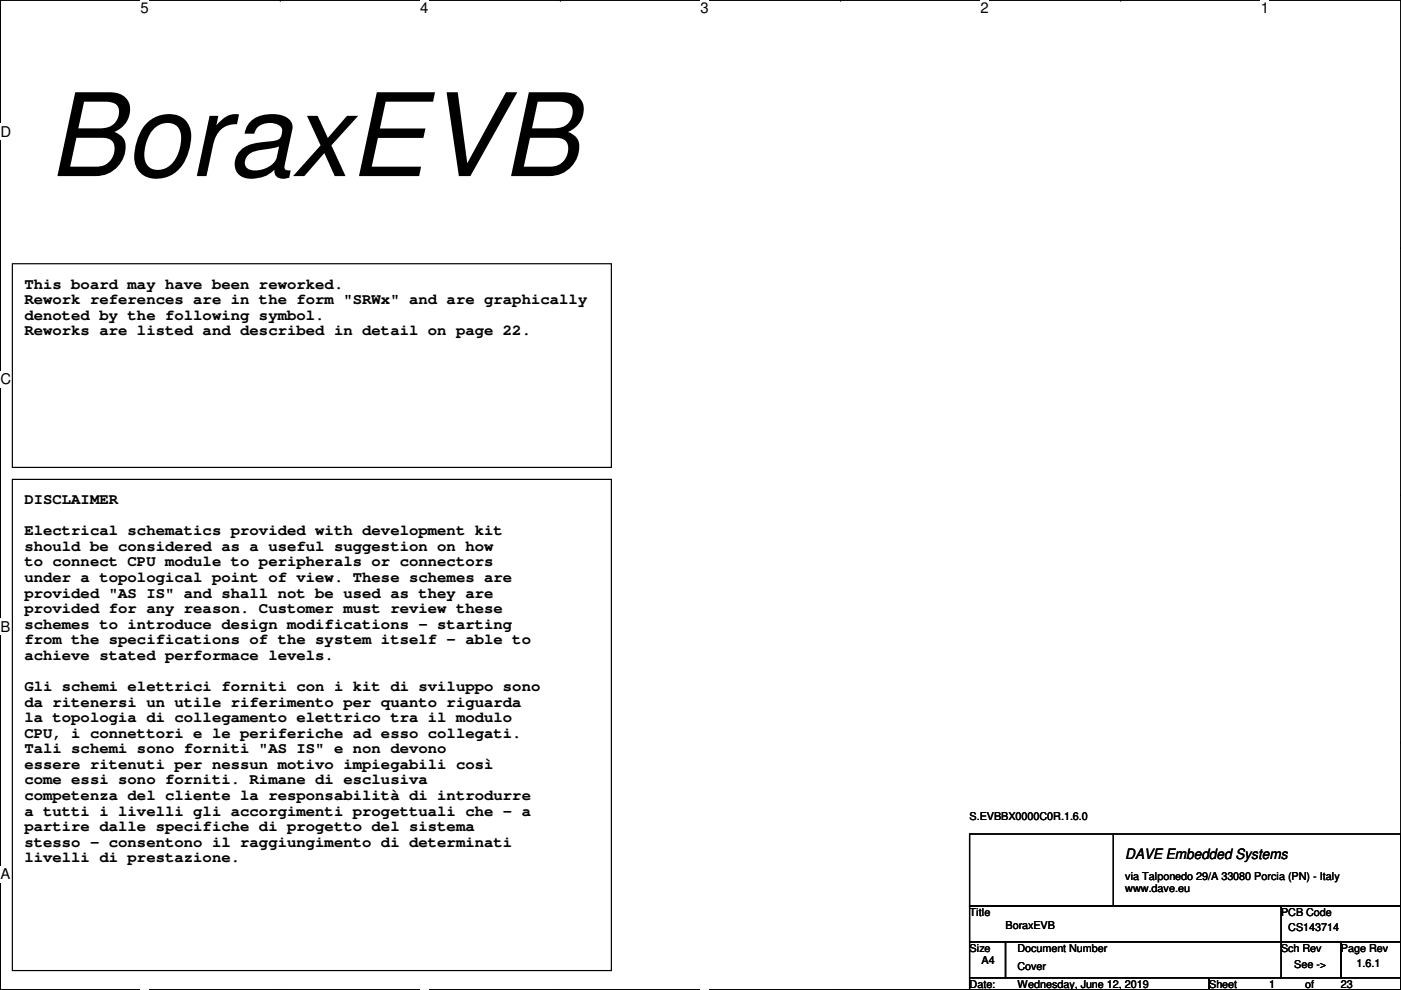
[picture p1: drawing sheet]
<svg xmlns="http://www.w3.org/2000/svg" width="297mm" height="210mm" viewBox="0 0 297 210" stroke-linecap="round" stroke-linejoin="round" font-family="sans-serif">
<defs><g id="words">
<text font-size="24.4" x="10.2" y="37.3">BoraxEVB</text>
<g font-size="3.3">
<text x="5.2" y="61.2">This board may have been reworked.</text>
<text x="5.2" y="64.5">Rework references are in the form &quot;SRWx&quot; and are graphically</text>
<text x="5.2" y="67.8">denoted by the following symbol.</text>
<text x="5.2" y="71.1">Reworks are listed and described in detail on page 22.</text>
<text x="5.2" y="106.9">DISCLAIMER</text>
<text x="5.2" y="113.5">Electrical schematics provided with development kit</text>
<text x="5.2" y="116.8">should be considered as a useful suggestion on how</text>
<text x="5.2" y="120.1">to connect CPU module to peripherals or connectors</text>
<text x="5.2" y="123.4">under a topological point of view. These schemes are</text>
<text x="5.2" y="126.7">provided &quot;AS IS&quot; and shall not be used as they are</text>
<text x="5.2" y="130">provided for any reason. Customer must review these</text>
<text x="5.2" y="133.3">schemes to introduce design modifications - starting</text>
<text x="5.2" y="136.6">from the specifications of the system itself - able to</text>
<text x="5.2" y="139.9">achieve stated performace levels.</text>
<text x="5.2" y="146.5">Gli schemi elettrici forniti con i kit di sviluppo sono</text>
<text x="5.2" y="149.8">da ritenersi un utile riferimento per quanto riguarda</text>
<text x="5.2" y="153.1">la topologia di collegamento elettrico tra il modulo</text>
<text x="5.2" y="156.4">CPU, i connettori e le periferiche ad esso collegati.</text>
<text x="5.2" y="159.7">Tali schemi sono forniti &quot;AS IS&quot; e non devono</text>
<text x="5.2" y="163">essere ritenuti per nessun motivo impiegabili così</text>
<text x="5.2" y="166.3">come essi sono forniti. Rimane di esclusiva</text>
<text x="5.2" y="169.6">competenza del cliente la responsabilità di introdurre</text>
<text x="5.2" y="172.9">a tutti i livelli gli accorgimenti progettuali che - a</text>
<text x="5.2" y="176.2">partire dalle specifiche di progetto del sistema</text>
<text x="5.2" y="179.5">stesso - consentono il raggiungimento di determinati</text>
<text x="5.2" y="182.8">livelli di prestazione.</text>
</g>
<g font-size="3.1">
<text x="29.8" y="2.8">5</text>
<text x="89.1" y="2.8">4</text>
<text x="148.5" y="2.8">3</text>
<text x="207.9" y="2.8">2</text>
<text x="267.3" y="2.8">1</text>
<text x=".1" y="29">D</text>
<text x=".1" y="81.5">C</text>
<text x=".1" y="133.9">B</text>
<text x=".1" y="186.4">A</text>
</g>
<text font-size="3" x="238.6" y="182.1">DAVE Embedded Systems</text>
<g font-size="2.3">
<text x="205.6" y="173.8">S.EVBBX0000C0R.1.6.0</text>
<text x="238.6" y="186.5">via Talponedo 29/A 33080 Porcia (PN) - Italy</text>
<text x="238.6" y="189.1">www.dave.eu</text>
<text x="205.6" y="194.1">Title</text>
<text x="213.2" y="196.9">BoraxEVB</text>
<text x="271.6" y="194.1">PCB Code</text>
<text x="273.1" y="197.4">CS143714</text>
<text x="205.6" y="201.8">Size</text>
<text x="215.7" y="201.8">Document Number</text>
<text x="271.6" y="201.8">Sch Rev</text>
<text x="284.3" y="201.8">Page Rev</text>
<text x="205.6" y="209.4">Date:</text>
<text x="208.1" y="204.3">A4</text>
<text x="215.7" y="205.6">Cover</text>
<text x="215.7" y="209.4">Wednesday, June 12, 2019</text>
<text x="256.4" y="209.4">Sheet</text>
<text x="269.1" y="209.4">1</text>
<text x="274.4" y="205.3">See -&gt;</text>
<text x="276.7" y="209.4">of</text>
<text x="284.3" y="209.4">23</text>
<text x="287.6" y="205.1">1.6.1</text>
</g>
</g></defs>
<path d="M.1 0h296.9v209.8h-296.9z" fill="none" stroke="#000" stroke-width=".25"/>
<g fill="#fff">
<path d="M29.8 0h1.7v3.5h-1.7z"/>
<path d="M29.8 209.8l1.7 .1z"/>
</g>
<path d="M59.4 0h.1M59.4 209.8h.1" fill="none" stroke="#000" stroke-width=".25"/>
<g fill="#fff">
<path d="M89.1 0h1.7v3.5h-1.7z"/>
<path d="M89.1 209.8l1.7 .1z"/>
</g>
<path d="M118.8 0h.1M118.8 209.8h.1" fill="none" stroke="#000" stroke-width=".25"/>
<g fill="#fff">
<path d="M148.5 0h1.7v3.5h-1.7z"/>
<path d="M148.5 209.8l1.7 .1z"/>
</g>
<path d="M178.2 0h.1M178.2 209.8h.1" fill="none" stroke="#000" stroke-width=".25"/>
<g fill="#fff">
<path d="M207.9 0h1.7v3.5h-1.7z"/>
<path d="M207.9 209.8l1.7 .1z"/>
</g>
<path d="M237.6 0h.1M237.6 209.8h.1" fill="none" stroke="#000" stroke-width=".25"/>
<g fill="#fff">
<path d="M267.3 0h1.7v3.5h-1.7z"/>
<path d="M267.3 209.8l1.7 .1z"/>
<path d="M.1 26.2h2.2v3.5h-2.2z"/>
<path d="M297 26.2l.1 3.5z"/>
<path d="M.1 78.7h2.2v3.5h-2.2z"/>
<path d="M297 78.7l.1 3.5z"/>
</g>
<path d="M.1 52.5h.1M297 52.5h.1" fill="none" stroke="#000" stroke-width=".25"/>
<g fill="#fff">
<path d="M.1 131.1h2.1v3.5h-2.1z"/>
<path d="M297 131.1l.1 3.5z"/>
</g>
<path d="M.1 104.9h.1M297 104.9h.1" fill="none" stroke="#000" stroke-width=".25"/>
<path d="M.1 104.9h.1M297 104.9h.1" fill="none" stroke="#000" stroke-width=".21"/>
<g fill="#fff">
<path d="M.1 183.6h2.1v3.5h-2.1z"/>
<path d="M297 183.6l.1 3.5z"/>
</g>
<g fill="none" stroke="#000" stroke-width=".25">
<path d="M2.6 55.9h127v43.2h-127zM2.6 101.6h127v104.2h-127zM.1 157.4h.1M297 157.4h.1M205.6 176.8h91.4v15.3h-91.4zM236 176.8h.1M236 176.8v15.3M205.6 192.1h91.4v7.6h-91.4zM205.6 199.7h7.6v7.6h-7.6zM213.2 199.7h71.1v7.6h-71.1zM271.6 199.7h.1M271.6 192.1h.1"/>
<path d="M271.6 192.1v15.2M284.3 199.7h12.7v7.6h-12.7zM205.6 207.3h50.8v2.5h-50.8zM256.4 207.3h40.6v2.5h-40.6z"/>
</g>
<use href="#words"/>
</svg>
